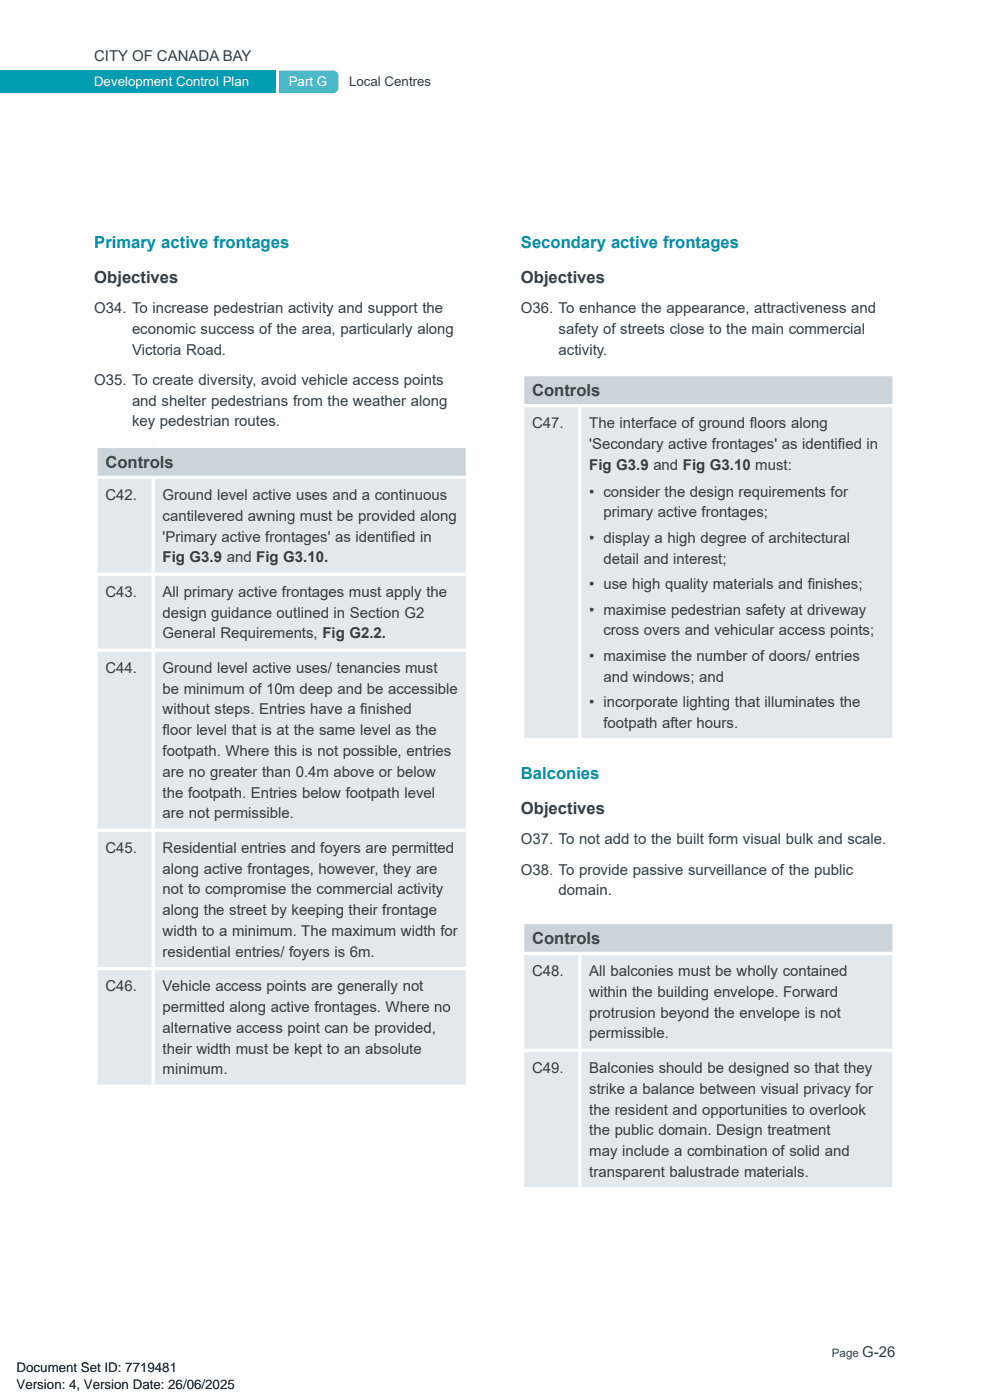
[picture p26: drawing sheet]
<svg xmlns="http://www.w3.org/2000/svg" width="210mm" height="297mm" viewBox="0 0 210 297" stroke-linecap="round" stroke-linejoin="round" font-family="sans-serif">
<defs><g id="words">
<g font-size="3.5" fill="#008ca6">
<text x="20" y="52.6">Primary active frontages</text>
<text x="110.5" y="52.6">Secondary active frontages</text>
<text x="110.5" y="165.3">Balconies</text>
</g>
<g font-size="3.5" fill="#333c42">
<text x="20" y="60">Objectives</text>
<text x="110.5" y="60">Objectives</text>
<text x="110.5" y="172.7">Objectives</text>
</g>
<g font-size="3.5" fill="#36464f">
<text x="112.9" y="84">Controls</text>
<text x="22.4" y="99.3">Controls</text>
<text x="112.9" y="200.3">Controls</text>
</g>
<g font-size="3.2" fill="#333c42">
<text x="20" y="13">CITY OF CANADA BAY</text>
<text x="20" y="66.4">O34. To increase pedestrian activity and support the</text>
<text x="28" y="70.8">economic success of the area, particularly along</text>
<text x="110.5" y="66.4">O36. To enhance the appearance, attractiveness and</text>
<text x="118.5" y="70.8">safety of streets close to the main commercial</text>
<text x="28" y="75.2">Victoria Road.</text>
<text x="118.5" y="75.2">activity.</text>
<text x="20" y="81.6">O35. To create diversity, avoid vehicle access points</text>
<text x="28" y="86">and shelter pedestrians from the weather along</text>
<text x="28" y="90.4">key pedestrian routes.</text>
<text x="112.9" y="90.9">C47.</text>
<text x="125" y="90.9">The interface of ground f</text>
<text x="125" y="95.3">'Secondary active frontages' as identif</text>
<text x="159.1" y="90.9">loors along</text>
<text x="177.7" y="95.3">ied in</text>
<text x="125" y="99.7">Fig G3.9 and Fig G3.10 must:</text>
<text x="22.4" y="106.1">C42.</text>
<text x="34.5" y="106.1">Ground level active uses and a continuous</text>
<text x="125" y="105.3">• consider the design requirements for</text>
<text x="34.5" y="110.5">cantilevered awning must be provided along</text>
<text x="128" y="109.8">primary active frontages;</text>
<text x="34.5" y="114.9">'Primary active frontages' as identif</text>
<text x="34.5" y="119.3">Fig G3.9 and Fig G3.10.</text>
<text x="83" y="114.9">ied in</text>
<text x="125" y="115.2">• display a high degree of architectural</text>
<text x="128" y="119.6">detail and interest;</text>
<text x="125" y="125">• use high quality materials and f</text>
<text x="171.3" y="125">inishes;</text>
<text x="22.4" y="126.6">C43.</text>
<text x="34.5" y="126.6">All primary active frontages must apply the</text>
<text x="34.5" y="131">design guidance outlined in Section G2</text>
<text x="125" y="130.4">• maximise pedestrian safety at driveway</text>
<text x="34.5" y="135.4">General Requirements, Fig G2.2.</text>
<text x="128" y="134.8">cross overs and vehicular access points;</text>
<text x="22.4" y="142.8">C44.</text>
<text x="34.5" y="142.8">Ground level active uses/ tenancies must</text>
<text x="125" y="140.2">• maximise the number of doors/ entries</text>
<text x="34.5" y="147.2">be minimum of 10m deep and be accessible</text>
<text x="128" y="144.6">and windows; and</text>
<text x="34.5" y="151.6">without steps. Entries have a f</text>
<text x="34.5" y="156">f</text>
<text x="34.5" y="156">loor level that is at the same level as the</text>
<text x="76.4" y="151.6">inished</text>
<text x="125" y="150">• incorporate lighting that illuminates the</text>
<text x="128" y="154.4">footpath after hours.</text>
<text x="34.5" y="160.4">footpath. Where this is not possible, entries</text>
<text x="34.5" y="164.8">are no greater than 0.4m above or below</text>
<text x="34.5" y="169.2">the footpath. Entries below footpath level</text>
<text x="34.5" y="173.6">are not permissible.</text>
<text x="110.5" y="179.1">O37. To not add to the built form visual bulk and scale.</text>
<text x="22.4" y="180.9">C45.</text>
<text x="34.5" y="180.9">Residential entries and foyers are permitted</text>
<text x="34.5" y="185.3">along active frontages, however, they are</text>
<text x="110.5" y="185.5">O38. To provide passive surveillance of the public</text>
<text x="34.5" y="189.8">not to compromise the commercial activity</text>
<text x="118.5" y="189.9">domain.</text>
<text x="34.5" y="194.2">along the street by keeping their frontage</text>
<text x="34.5" y="198.6">width to a minimum. The maximum width for</text>
<text x="34.5" y="203">residential entries/ foyers is 6m.</text>
<text x="112.9" y="207.1">C48.</text>
<text x="125" y="207.1">All balconies must be wholly contained</text>
<text x="22.4" y="210.3">C46.</text>
<text x="34.5" y="210.3">Vehicle access points are generally not</text>
<text x="34.5" y="214.7">permitted along active frontages. Where no</text>
<text x="125" y="211.5">within the building envelope. Forward</text>
<text x="125" y="215.9">protrusion beyond the envelope is not</text>
<text x="34.5" y="219.1">alternative access point can be provided,</text>
<text x="125" y="220.3">permissible.</text>
<text x="34.5" y="223.5">their width must be kept to an absolute</text>
<text x="34.5" y="227.9">minimum.</text>
<text x="112.9" y="227.6">C49.</text>
<text x="125" y="227.6">Balconies should be designed so that they</text>
<text x="125" y="232">strike a balance between visual privacy for</text>
<text x="125" y="236.4">the resident and opportunities to overlook</text>
<text x="125" y="240.8">the public domain. Design treatment</text>
<text x="125" y="245.3">may include a combination of solid and</text>
<text x="125" y="249.7">transparent balustrade materials.</text>
<text x="182.9" y="288">G-26</text>
</g>
<g font-size="2.8" fill="#fff">
<text x="20" y="18.2">Development Control Plan</text>
<text x="61.3" y="18.2">Part G</text>
</g>
<text font-size="2.8" fill="#333c42" x="74.1" y="18.2">Local Centres</text>
<g font-size="2.8">
<text x="3.5" y="291.1">Document Set ID: 7719481</text>
<text x="3.5" y="294.7">Version: 4, Version Date: 26/06/2025</text>
</g>
<text font-size="2.5" fill="#333c42" x="176.4" y="288">Page</text>
</g></defs>
<path d="M0 15h58.4v4.8h-58.4z" fill="#009db3"/>
<path d="M59.2 15h11.4a1.2 1.2 0 0 1 1.2 1.2v2.4a1.2 1.2 0 0 1-1.2 1.2h-11.4z" fill="#4dbaca"/>
<path d="M20.4 94.7h78.7v6.6h-78.7z" fill="#cbd4da"/>
<path d="M20.4 101.3h12.1v20.5h-12.1zM32.5 101.3h66.6v20.5h-66.6zM20.4 121.8h12.1v16.1h-12.1zM32.5 121.8h66.6v16.1h-66.6zM20.4 137.9h12.1v38.2h-12.1zM32.5 137.9h66.6v38.2h-66.6zM20.4 176.1h12.1v29.4h-12.1zM32.5 176.1h66.6v29.4h-66.6zM20.4 205.5h12.1v24.9h-12.1zM32.5 205.5h66.6v24.9h-66.6z" fill="#e2e8eb"/>
<g fill="none" stroke="#fff" stroke-width=".71" stroke-linecap="butt">
<path d="M20 94.7h79.5M20.4 95.1v5.8M99.1 95.1v5.8M20 101.3h79.5M20.4 101.6v19.9M32.5 101.6v19.9M99.1 101.6v19.9M20 121.8h79.5M20 137.9h79.5M20.4 122.2v15.4M20.4 138.3v37.5M32.5 122.2v15.4"/>
<path d="M32.5 138.3v37.5M99.1 122.2v15.4M99.1 138.3v37.5M20 176.1h79.5M20.4 176.5v28.6M32.5 176.5v28.6M99.1 176.5v28.6M20 205.5h79.5M20.4 205.8v24.3M32.5 205.8v24.3M99.1 205.8v24.3M20 230.4h79.5"/>
</g>
<path d="M110.9 79.5h78.7v6.5h-78.7z" fill="#cbd4da"/>
<path d="M110.9 86h12.1v70.9h-12.1zM123 86h66.6v70.9h-66.6z" fill="#e2e8eb"/>
<path d="M110.5 79.5h79.5M110.9 79.8v5.9M189.6 79.8v5.9M110.5 86h79.5M110.9 86.4v70.2M123 86.4v70.2M189.6 86.4v70.2M110.5 156.9h79.5" fill="none" stroke="#fff" stroke-width=".71" stroke-linecap="butt"/>
<path d="M110.9 195.7h78.7v6.6h-78.7z" fill="#cbd4da"/>
<path d="M110.9 202.3h12.1v20.5h-12.1zM123 202.3h66.6v20.5h-66.6zM110.9 222.8h12.1v29.4h-12.1zM123 222.8h66.6v29.4h-66.6z" fill="#e2e8eb"/>
<path d="M110.5 195.7h79.5M110.9 196v5.9M189.6 196v5.9M110.5 202.3h79.5M110.9 202.6v19.9M123 202.6v19.9M189.6 202.6v19.9M110.5 222.8h79.5M110.9 223.2v28.6M123 223.2v28.6M189.6 223.2v28.6M110.5 252.2h79.5" fill="none" stroke="#fff" stroke-width=".71" stroke-linecap="butt"/>
<use href="#words"/>
</svg>
